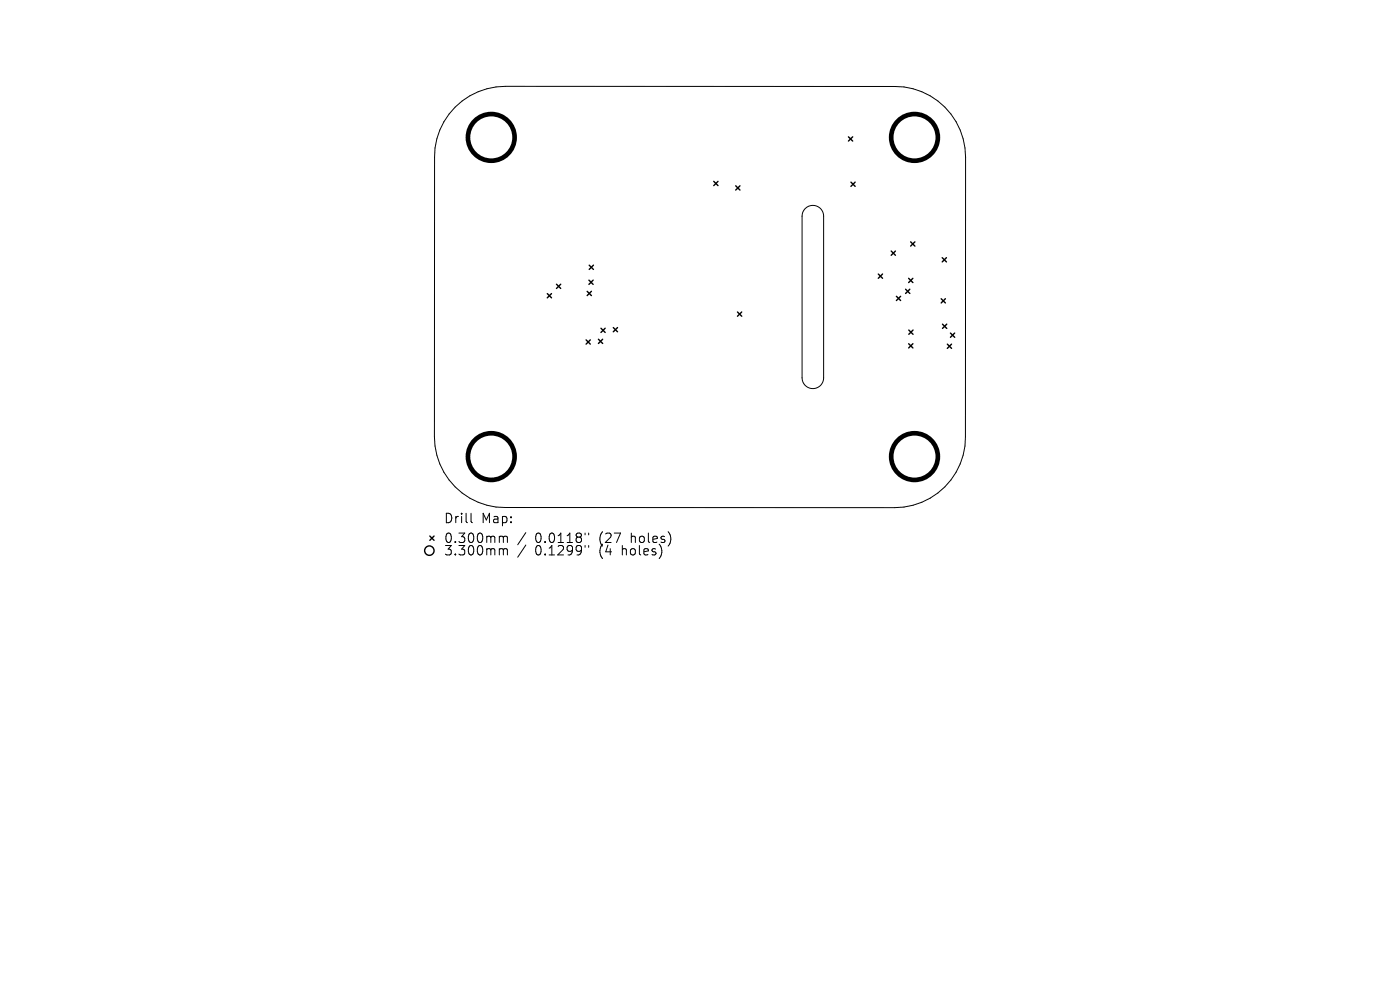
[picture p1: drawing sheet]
<svg xmlns="http://www.w3.org/2000/svg" width="297mm" height="210mm" viewBox="0 0 297 210" stroke-linecap="round" stroke-linejoin="round" font-family="sans-serif">
<defs><g id="words">
<g font-size="2.8">
<text x="94.1" y="111.3">Drill</text>
<text x="102.1" y="111.3">Map:</text>
<text x="94.1" y="115.5">0.300mm</text>
<text x="94.1" y="118.1">3.300mm</text>
<text x="113.5" y="115.5">0.0118&quot;</text>
<text x="113.5" y="118.1">0.1299&quot;</text>
<text x="127.3" y="115.5">(27</text>
<text x="127.3" y="118.1">(4</text>
<text x="132.2" y="118.1">holes)</text>
<text x="134.1" y="115.5">holes)</text>
</g>
</g></defs>
<g fill="none" stroke="#000" stroke-width=".21">
<path d="M96.6 22.7a15 15 0 0 1 10.6-4.4h82.6a15 15 0 0 1 15 15v59.4a15 15 0 0 1-15 15h-82.6a15 15 0 0 1-15-15v-59.4a14.8 14.8 0 0 1 4.4-10.6zM170.8 44.2a2.29 2.29 0 0 1 2.5-.5 2.29 2.29 0 0 1 1.4 2.2v34.2a2.29 2.29 0 0 1-2.3 2.3 2.29 2.29 0 0 1-2.2-2.3v-34.2l.1-.8zM99.9 108.9v1.7l.3 .3M106.2 113.7l.5 .1 .1 .2M106.2 116.4h.3l.3 .3M106.8 114l.3-.3 .4 .1 .1 1.3M106.8 114v1.1M106.8 116.7v1M106.8 116.7l.3-.3 .4 .1 .1 1.2M111.5 113l-1.7 2.6M111.5 115.6l-1.7 2.6M124.1 113.1v.4"/>
<path d="M124.1 115.7v.4M124.9 113.1v.4M124.9 115.7v.4"/>
</g>
<g fill="none" stroke="#000" stroke-width=".3">
<path d="M151.4 38.5l.9 .9M152.3 38.5l-.9 .9M156.1 39.4l.9 .9M157 39.4l-.9 .9M180 29l.9 .9M180.5 38.6l.9 .9M180.9 29l-.9 .9M181.4 38.6l-.9 .9M124.9 59.4l.9 .9M125 56.3l.9 .9M125.8 59.4l-.9 .9M125.9 56.3l-.9 .9"/>
<path d="M186.3 58.1l.9 .9M187.2 58.1l-.9 .9M189.1 53.3l.9 .9M190 53.3l-.9 .9M192.8 59l.9 .9M193.2 51.3l.9 .9M193.7 59l-.9 .9M194.1 51.3l-.9 .9M199.9 54.7l.9 .9M200.8 54.7l-.9 .9M116.1 62.3l.9 .9M117 62.3l-.9 .9"/>
<path d="M118.1 60.3l.9 .9M119 60.3l-.9 .9M124.3 72.1l.9 .9M124.6 61.8l.9 .9M125.2 72.1l-.9 .9M125.5 61.8l-.9 .9M126.9 72l.9 .9M127.5 69.6l.9 .9M127.8 72l-.9 .9M128.4 69.6l-.9 .9M130.1 69.5l.9 .9M131 69.5l-.9 .9"/>
<path d="M156.5 66.2l.9 .9M157.4 66.2l-.9 .9M190.2 62.9l.9 .9M191.1 62.9l-.9 .9M192.1 61.4l.9 .9M192.8 72.9l.9 .9M192.8 70l.9 .9M193 61.4l-.9 .9M193.7 72.9l-.9 .9M193.7 70l-.9 .9M199.7 63.4l.9 .9M199.9 68.8l.9 .9"/>
<path d="M200.6 63.4l-.9 .9M200.8 68.8l-.9 .9M201 73l.9 .9M201.6 70.7l.9 .9M201.9 73l-.9 .9M202.5 70.7l-.9 .9M91.2 113.7l.9 .9M92.1 113.7l-.9 .9"/>
<circle cx="91.1" cy="116.8" r="1"/>
</g>
<g fill="none" stroke="#000" stroke-width=".99">
<circle cx="104.2" cy="29.1" r="4.9"/>
<circle cx="194" cy="29.1" r="4.9"/>
<circle cx="104.2" cy="96.9" r="4.9"/>
<circle cx="194" cy="96.9" r="4.9"/>
</g>
<use href="#words"/>
</svg>
